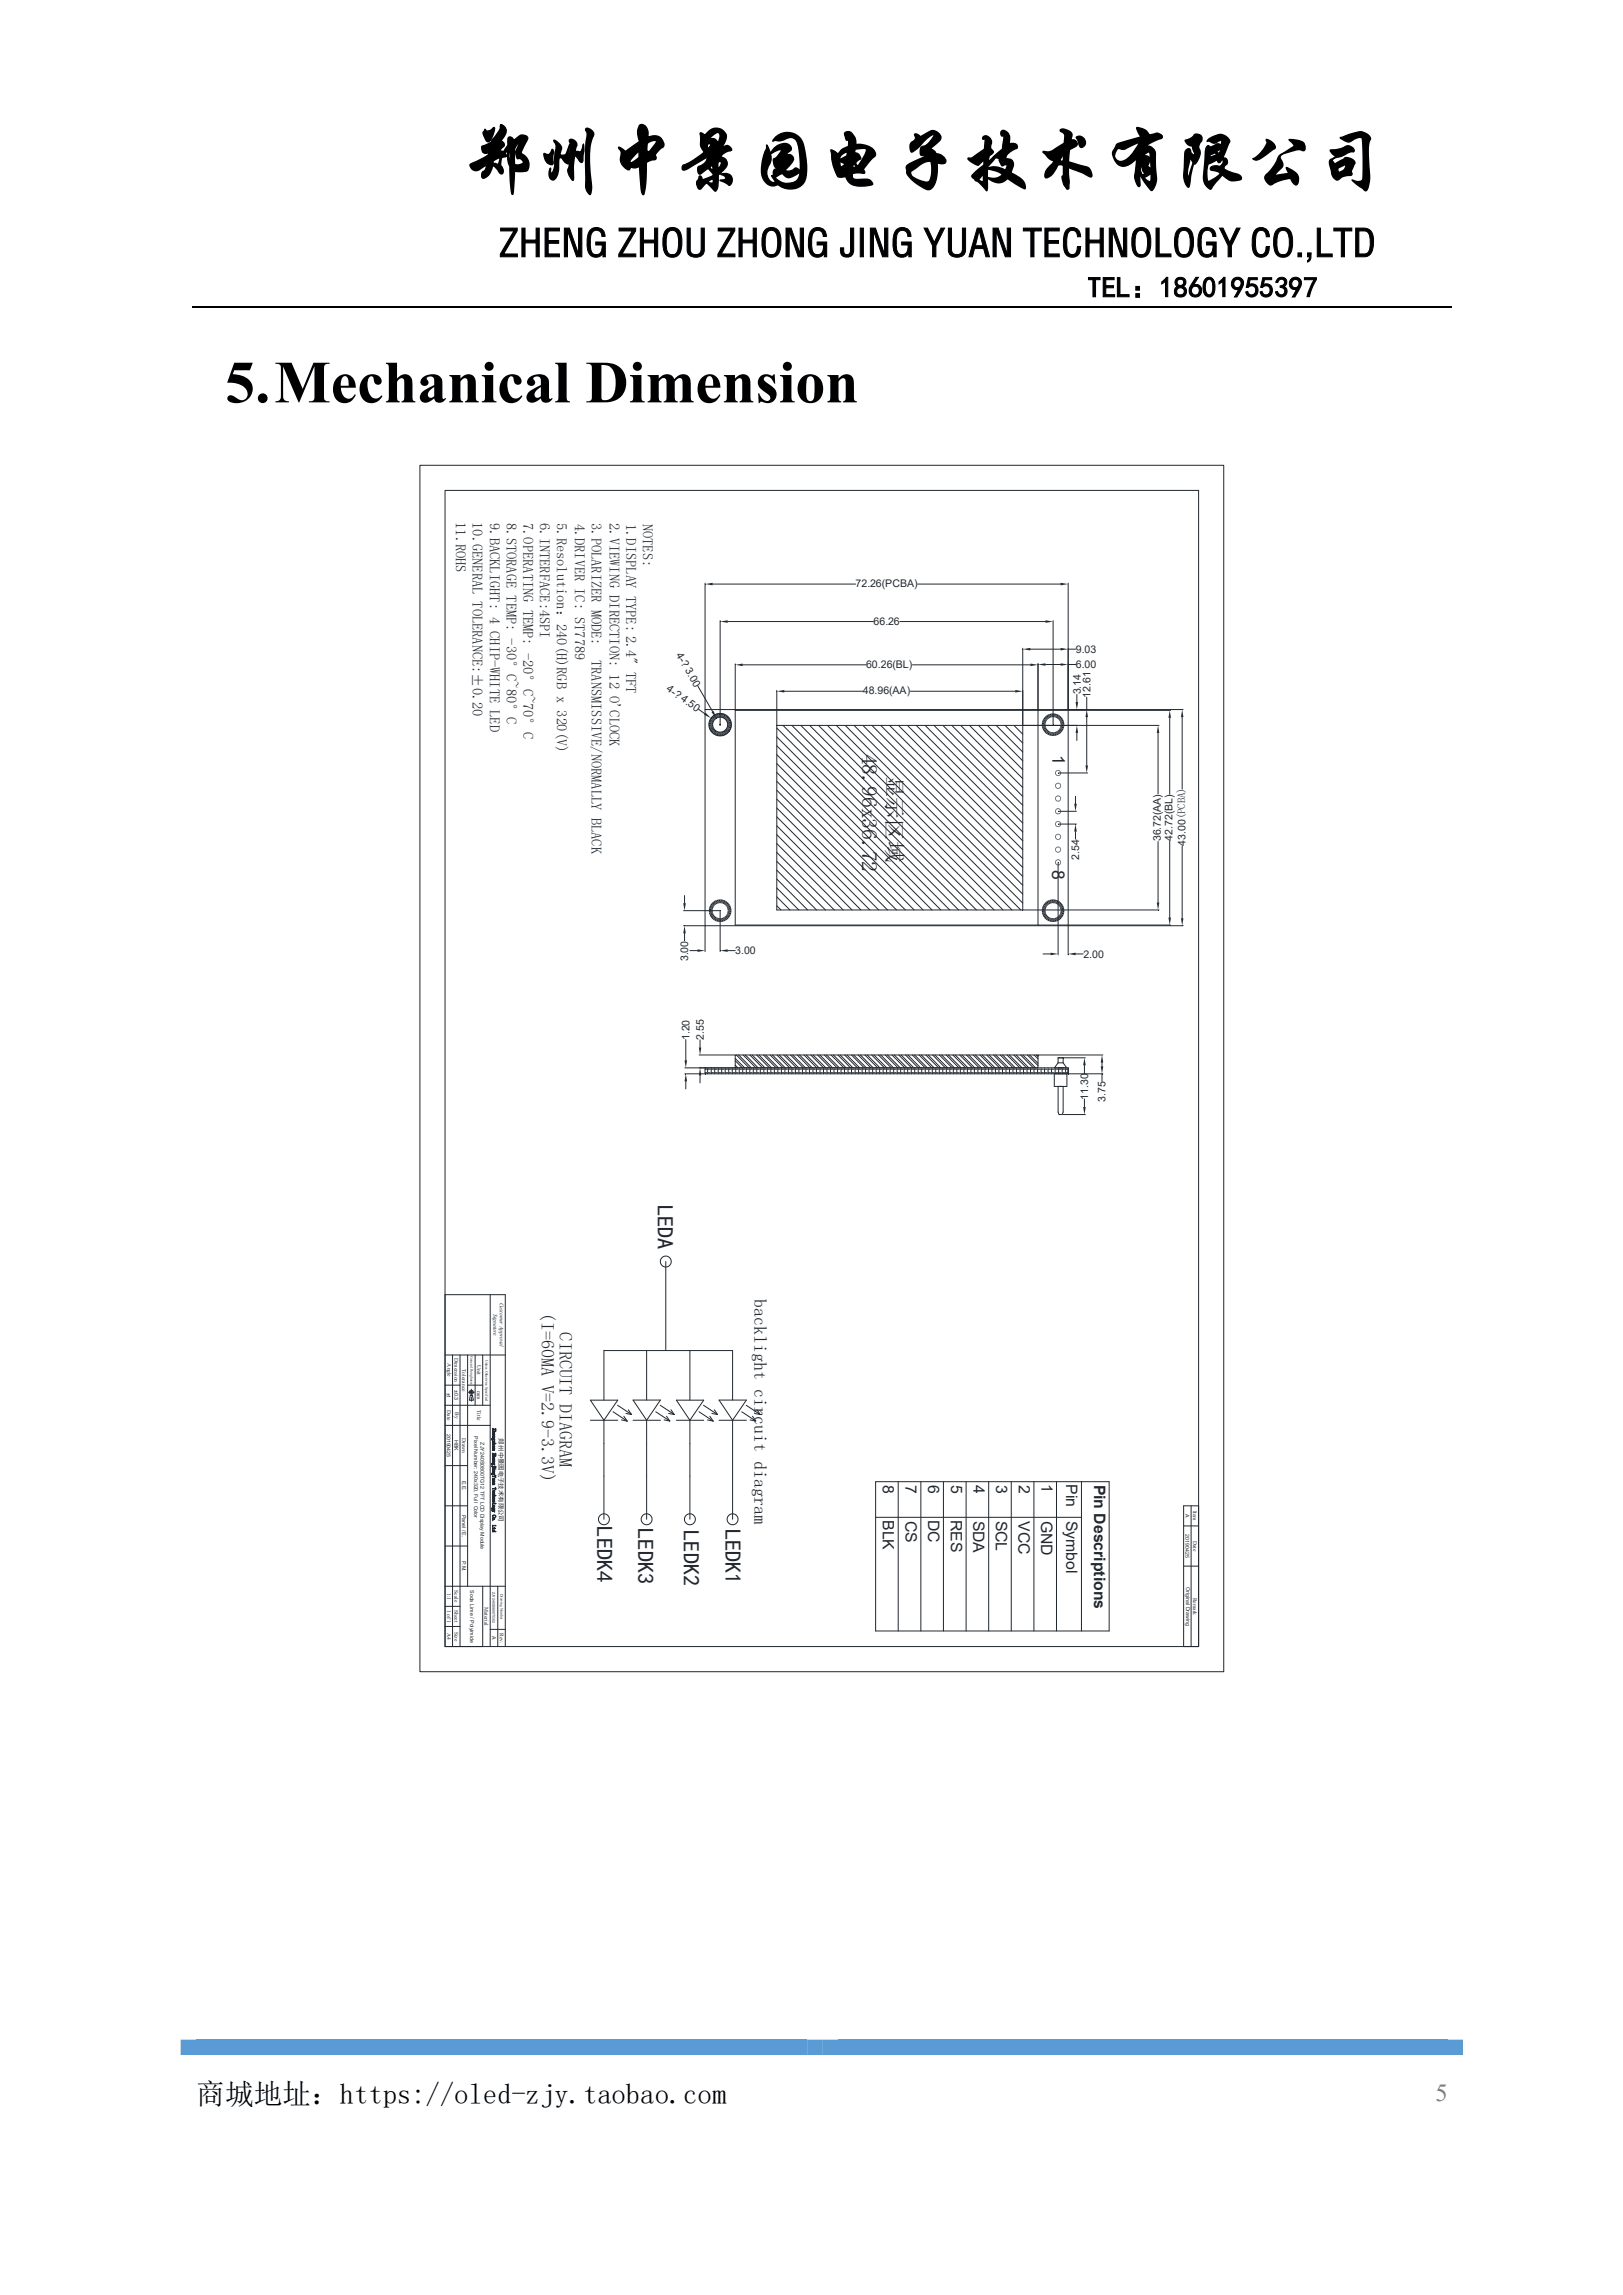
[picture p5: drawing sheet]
<svg xmlns="http://www.w3.org/2000/svg" width="210mm" height="297mm" viewBox="0 0 210 297" stroke-linecap="round" stroke-linejoin="round" font-family="sans-serif">
<defs><g id="words">
<text font-size="9.2" x="60" y="23.4">郑州中景园电子技术有限公司</text>
<text font-size="7.7" x="29.1" y="52.1">5.Mechanical Dimension</text>
<text font-size="5" x="64.6" y="33.2">ZHENG ZHOU ZHONG JING YUAN TECHNOLOGY CO.,LTD</text>
<g font-size="3.7">
<text x="140.7" y="38.5">TEL：18601955397</text>
<text x="25.4" y="272.2">商城地址：https://oled-zjy.taobao.com</text>
</g>
<text font-size="3.2" fill="#808080" x="185.7" y="271.9">5</text>
<g font-size="2.9" fill="#212830">
<text x="85.1" y="155.9" transform="rotate(90 85.1 155.9)">LEDA</text>
<text x="77.2" y="197.5" transform="rotate(90 77.2 197.5)">LEDK4</text>
<text x="82.5" y="197.7" transform="rotate(90 82.5 197.7)">LEDK3</text>
<text x="88.4" y="198" transform="rotate(90 88.4 198)">LEDK2</text>
<text x="93.9" y="197.8" transform="rotate(90 93.9 197.8)">LEDK1</text>
</g>
<g font-size="2.8" fill="#212830">
<text x="111.5" y="97.5" transform="rotate(90 111.5 97.5)">48.96x36.72</text>
<text x="114.7" y="100.4" transform="rotate(90 114.7 100.4)">显示区域</text>
</g>
<g font-size="2.3" fill="#212830">
<text x="136.2" y="97.7" transform="rotate(90 136.2 97.7)">1</text>
<text x="136.2" y="112.6" transform="rotate(90 136.2 112.6)">8</text>
<text x="70.1" y="169.8" transform="rotate(90 70.1 169.8)">(I=60MA V=2.9-3.3V)</text>
<text x="72.4" y="172.4" transform="rotate(90 72.4 172.4)">CIRCUIT DIAGRAM</text>
<text x="97.6" y="168.1" transform="rotate(90 97.6 168.1)">backlight circuit diagram</text>
</g>
<g font-size="2" fill="#212830">
<text x="114.3" y="192.2" transform="rotate(90 114.3 192.2)">8</text>
<text x="114.3" y="196.7" transform="rotate(90 114.3 196.7)">BLK</text>
<text x="117.2" y="192.2" transform="rotate(90 117.2 192.2)">7</text>
<text x="117.2" y="196.8" transform="rotate(90 117.2 196.8)">CS</text>
<text x="120.1" y="192.2" transform="rotate(90 120.1 192.2)">6</text>
<text x="120.1" y="196.7" transform="rotate(90 120.1 196.7)">DC</text>
<text x="123" y="196.7" transform="rotate(90 123 196.7)">RES</text>
<text x="123.1" y="192.2" transform="rotate(90 123.1 192.2)">5</text>
<text x="125.9" y="196.8" transform="rotate(90 125.9 196.8)">SDA</text>
<text x="126" y="192.2" transform="rotate(90 126 192.2)">4</text>
<text x="128.9" y="196.8" transform="rotate(90 128.9 196.8)">SCL</text>
<text x="128.9" y="192.2" transform="rotate(90 128.9 192.2)">3</text>
<text x="131.8" y="196.9" transform="rotate(90 131.8 196.9)">VCC</text>
<text x="131.8" y="192.2" transform="rotate(90 131.8 192.2)">2</text>
<text x="134.7" y="196.8" transform="rotate(90 134.7 196.8)">GND</text>
<text x="134.7" y="192" transform="rotate(90 134.7 192)">1</text>
<text x="138" y="192.1" transform="rotate(90 138 192.1)">Pin</text>
<text x="138" y="196.8" transform="rotate(90 138 196.8)">Symbol</text>
<text x="141.6" y="192.1" transform="rotate(90 141.6 192.1)">Pin Descriptions</text>
</g>
<g font-size="1.9" fill="#212830">
<text x="59" y="67.6" transform="rotate(90 59 67.6)">11.ROHS</text>
<text x="61.1" y="67.6" transform="rotate(90 61.1 67.6)">10.GENERAL TOLERANCE:±0.20</text>
<text x="63.4" y="67.7" transform="rotate(90 63.4 67.7)">9.BACKLIGHT: 4 CHIP-WHITE LED</text>
<text x="65.5" y="67.7" transform="rotate(90 65.5 67.7)">8.STORAGE TEMP: -30°C~80°C</text>
<text x="67.7" y="67.7" transform="rotate(90 67.7 67.7)">7.OPERATING TEMP: -20°C~70°C</text>
<text x="69.8" y="67.7" transform="rotate(90 69.8 67.7)">6.INTERFACE:4SPI</text>
<text x="72" y="67.7" transform="rotate(90 72 67.7)">5.Resolution：240(H)RGB x 320(V)</text>
<text x="74.4" y="67.7" transform="rotate(90 74.4 67.7)">4.DRIVER IC: ST7789</text>
<text x="76.5" y="67.7" transform="rotate(90 76.5 67.7)">3.POLARIZER MODE:</text>
<text x="78.9" y="67.7" transform="rotate(90 78.9 67.7)">2.VIEWING DIRECTION: 12 O'CLOCK</text>
<text x="81" y="67.8" transform="rotate(90 81 67.8)">1.DISPLAY TYPE: 2.4&quot; TFT</text>
<text x="83.2" y="67.8" transform="rotate(90 83.2 67.8)">NOTES:</text>
<text x="76.5" y="85.4" transform="rotate(90 76.5 85.4)">TRANSMISSIVE/NORMALLY BLACK</text>
</g>
<g font-size="1.4" fill="#212830">
<text x="110.7" y="75.9">72.26(PCBA)</text>
<text x="113" y="80.9">66.26</text>
<text x="86.1" y="89.3" transform="rotate(36 86.1 89.3)">4-? 4.50</text>
<text x="87.5" y="84.8" transform="rotate(60 87.5 84.8)">4-? 3.00</text>
<text x="111.6" y="89.8">48.96(AA)</text>
<text x="112.1" y="86.4">60.26(BL)</text>
<text x="139.2" y="86.5">6.00</text>
<text x="139.2" y="84.5">9.03</text>
<text x="139.8" y="89.9" transform="rotate(-90 139.8 89.9)">3.14</text>
<text x="141.1" y="90.3" transform="rotate(-90 141.1 90.3)">12.61</text>
<text x="139.6" y="111.2" transform="rotate(-90 139.6 111.2)">2.54</text>
<text x="150.2" y="108.9" transform="rotate(-90 150.2 108.9)">36.72(AA)</text>
<text x="151.7" y="108.8" transform="rotate(-90 151.7 108.8)">42.72(BL)</text>
<text x="153.4" y="109.5" transform="rotate(-90 153.4 109.5)">43.00(PCBA)</text>
<text x="89" y="124.4" transform="rotate(-90 89 124.4)">3.00</text>
<text x="95.1" y="123.5">3.00</text>
<text x="140.2" y="123.9">2.00</text>
<text x="89.2" y="134.6" transform="rotate(-90 89.2 134.6)">1.20</text>
<text x="91.1" y="134.6" transform="rotate(-90 91.1 134.6)">2.55</text>
<text x="140.8" y="142.3" transform="rotate(-90 140.8 142.3)">11.30</text>
<text x="143.1" y="142.6" transform="rotate(-90 143.1 142.6)">3.75</text>
</g>
<text font-size=".8" fill="#212830" x="64.6" y="186.2" transform="rotate(90 64.6 186.2)">郑州中景园电子技术有限公司</text>
<g font-size=".7" fill="#212830">
<text x="63.9" y="170" transform="rotate(90 63.9 170)">Signature</text>
<text x="64.7" y="168.6" transform="rotate(90 64.7 168.6)">Customer Approval</text>
<text x="57.9" y="176.4" transform="rotate(90 57.9 176.4)">Angle</text>
<text x="58.8" y="179.9" transform="rotate(90 58.8 179.9)">±0.3</text>
<text x="58.8" y="175.7" transform="rotate(90 58.8 175.7)">Dimension</text>
<text x="59.8" y="177.1" transform="rotate(90 59.8 177.1)">Tolerance</text>
<text x="61.7" y="176.6" transform="rotate(90 61.7 176.6)">Unit</text>
<text x="61.7" y="180" transform="rotate(90 61.7 180)">mm</text>
<text x="57.8" y="180.2" transform="rotate(90 57.8 180.2)">±1</text>
<text x="57.8" y="185.5" transform="rotate(90 57.8 185.5)">20190425</text>
<text x="57.8" y="182.5" transform="rotate(90 57.8 182.5)">Date</text>
<text x="58.9" y="182.7" transform="rotate(90 58.9 182.7)">By</text>
<text x="61.3" y="185.9" transform="rotate(90 61.3 185.9)">Pixel Number: 240x320, Full Color</text>
<text x="61.7" y="182.5" transform="rotate(90 61.7 182.5)">Title</text>
<text x="58.8" y="186.3" transform="rotate(90 58.8 186.3)">HBK</text>
<text x="59.8" y="191.6" transform="rotate(90 59.8 191.6)">E.E.</text>
<text x="59.8" y="186.1" transform="rotate(90 59.8 186.1)">Drawn</text>
<text x="62.2" y="186.7" transform="rotate(90 62.2 186.7)">ZJY240S0800TG12 TFT LCD Display Module</text>
<text x="59.8" y="196" transform="rotate(90 59.8 196)">Panel / E.</text>
<text x="153.4" y="196" transform="rotate(90 153.4 196)">A</text>
<text x="154.4" y="195.5" transform="rotate(90 154.4 195.5)">Item</text>
<text x="59.8" y="202" transform="rotate(90 59.8 202)">P.M.</text>
<text x="153.4" y="198.6" transform="rotate(90 153.4 198.6)">20190425</text>
<text x="154.4" y="199.4" transform="rotate(90 154.4 199.4)">Date</text>
<text x="57.8" y="206.1" transform="rotate(90 57.8 206.1)">1:1</text>
<text x="57.8" y="208.3" transform="rotate(90 57.8 208.3)">1 of 1</text>
<text x="58.8" y="205.8" transform="rotate(90 58.8 205.8)">Scale</text>
<text x="58.8" y="208.3" transform="rotate(90 58.8 208.3)">Sheet</text>
<text x="60.8" y="205.8" transform="rotate(90 60.8 205.8)">Soda Lime / Polyimide</text>
<text x="62.7" y="208" transform="rotate(90 62.7 208)">Material</text>
<text x="153.5" y="205.4" transform="rotate(90 153.5 205.4)">Original Drawing</text>
<text x="154.4" y="206.7" transform="rotate(90 154.4 206.7)">Remark</text>
<text x="57.8" y="211.4" transform="rotate(90 57.8 211.4)">A4</text>
<text x="58.8" y="211.1" transform="rotate(90 58.8 211.1)">Size</text>
<text x="63.7" y="211.7" transform="rotate(90 63.7 211.7)">A</text>
<text x="64.7" y="211.3" transform="rotate(90 64.7 211.3)">Rev.</text>
</g>
<text font-size=".6" fill="#212830" x="63.7" y="184.8" transform="rotate(90 63.7 184.8)">Zhengzhou ZhongJingYuan Technology Co. Ltd</text>
<g font-size=".5" fill="#212830">
<text x="60.9" y="175.5" transform="rotate(90 60.9 175.5)">General Roughness</text>
<text x="62.8" y="176" transform="rotate(90 62.8 176)">Unless Otherwise Specified</text>
<text x="63.7" y="206" transform="rotate(90 63.7 206)">ZJY240S0800TG02</text>
<text x="64.8" y="206.2" transform="rotate(90 64.8 206.2)">Drawing Number</text>
</g>
</g></defs>
<path d="M24.9 39.7h162.9" fill="none" stroke="#000" stroke-width=".25"/>
<g fill="#5b9bd5">
<path d="M23.4 263.9h83.1v2.1h-83.1z"/>
<path d="M25.4 263.9h79v2.1h-79z"/>
<path d="M106.5 263.9h82.8v2.1h-82.8z"/>
<path d="M108.5 263.9h78.8v2.1h-78.8z"/>
</g>
<g fill="none" stroke="#212830" stroke-width=".13">
<path d="M54.3 60.2h104v156.1h-104zM57.6 63.5h97.5v149.6h-97.5zM91.2 138.4h.2M91.2 138.8h.2M91.6 138.2v.1M91.9 138.4h-.3v.3M91.9 138.8h-.3v.2M92 138.4h.3M92 138.8h.3M92 138.2v.1M92 138.4v.3M92 138.8v.2"/>
<path d="M92.5 138.4h.3M92.5 138.8h.3M92.5 138.2v.1M92.5 138.4v.3M92.5 138.8v.2M92.9 138.4h.3M92.9 138.8h.3M92.9 138.2v.1M92.9 138.4v.3M92.9 138.8v.2M93.4 138.2v.1M93.7 138.4h-.3v.3"/>
<path d="M93.7 138.8h-.3v.2M93.8 138.2v.1M94.2 138.4h-.4v.3M94.2 138.8h-.4v.2M94.3 138.2v.1M94.6 138.4h-.3v.3M94.6 138.8h-.3v.2M94.7 138.2v.1M95.1 138.4h-.4v.3M95.1 138.8h-.4v.2M95.2 138.2v.1M95.5 138.4h-.3v.3"/>
<path d="M95.5 138.8h-.3v.2M95.6 138.2v.1M96 138.4h-.4v.3M96 138.8h-.4v.2M96.1 138.2v.1M96.4 138.4h-.3v.3M96.4 138.8h-.3v.2M96.6 138.2v.1M96.9 138.4h-.3v.3M96.9 138.8h-.3v.2M97 138.2v.1M97.3 138.4h-.3v.3"/>
<path d="M97.3 138.8h-.3v.2M97.5 138.2v.1M97.8 138.4h-.3v.3M97.8 138.8h-.3v.2M97.9 138.2v.1M98.2 138.4h-.3v.3M98.2 138.8h-.3v.2M98.4 138.2v.1M98.7 138.4h-.3v.3M98.7 138.8h-.3v.2M98.8 138.2v.1M99.2 138.4h-.4v.3"/>
<path d="M99.2 138.8h-.4v.2M99.3 138.2v.1M99.6 138.4h-.3v.3M99.6 138.8h-.3v.2M99.7 138.2v.1M100.1 138.4h-.4v.3M100.1 138.8h-.4v.2M100.2 138.2v.1M100.5 138.4h-.3v.3M100.5 138.8h-.3v.2M100.6 138.2v.1M101 138.4h-.4v.3"/>
<path d="M101 138.8h-.4v.2M101.1 138.4h.3M101.1 138.8h.3M101.1 138.2v.1M101.1 138.4v.3M101.1 138.8v.2M101.5 138.4h.4M101.5 138.8h.4M101.6 138.2h.1M101.6 138.4v.3M101.6 138.8v.2M102 138.4h.3"/>
<path d="M102 138.8h.3M102 138.2h.1M102 138.4v.3M102 138.8v.2M102.5 138.2h.1M102.8 138.4h-.3v.3M102.8 138.8h-.3v.2M102.9 138.2h.1M103.2 138.4h-.3v.3M103.2 138.8h-.3v.2M103.4 138.2h.1M103.7 138.4h-.3v.3"/>
<path d="M103.7 138.8h-.3v.2M103.8 138.4h.3M103.8 138.8h.3M103.8 138.2h.1M103.8 138.4v.3M103.8 138.8v.2M104.3 138.4h.3M104.3 138.8h.3M104.3 138.2h.1M104.3 138.4v.3M104.3 138.8v.2M104.7 138.4h.4"/>
<path d="M104.7 138.8h.4M104.7 138.2h.1M104.7 138.4v.3M104.7 138.8v.2M105.2 138.2h.1M105.5 138.4h-.3v.3M105.5 138.8h-.3v.2M105.6 138.2h.1M106 138.4h-.4v.3M106 138.8h-.4v.2M106.1 138.2h.1M106.4 138.4h-.3v.3"/>
<path d="M106.4 138.8h-.3v.2M106.6 138.2h.1M106.9 138.4h-.3v.3M106.9 138.8h-.3v.2M107 138.2h.1M107.3 138.4h-.3v.3M107.3 138.8h-.3v.2M107.5 138.2h.1M107.8 138.4h-.3v.3M107.8 138.8h-.3v.2M107.9 138.2h.1M108.2 138.4h-.3v.3"/>
<path d="M108.2 138.8h-.3v.2M108.4 138.2h.1M108.7 138.4h-.3v.3M108.7 138.8h-.3v.2M108.8 138.2h.1M109.1 138.4h-.3v.3M109.1 138.8h-.3v.2M109.3 138.2h.1M109.6 138.4h-.3v.3M109.6 138.8h-.3v.2M109.7 138.2h.1M110 138.4h-.3v.3"/>
<path d="M110 138.8h-.3v.2M110.2 138.2h.1M110.5 138.4h-.3v.3M110.5 138.8h-.3v.2M110.6 138.2h.1M111 138.4h-.4v.3M111 138.8h-.4v.2M111.1 138.2h.1M111.4 138.4h-.3v.3M111.4 138.8h-.3v.2M111.5 138.2h.1M111.9 138.4h-.4v.3"/>
<path d="M111.9 138.8h-.4v.2M112 138.2h.1M112.3 138.4h-.3v.3M112.3 138.8h-.3v.2M112.4 138.2h.1M112.8 138.4h-.4v.3M112.8 138.8h-.4v.2M112.9 138.4h.3M112.9 138.8h.3M112.9 138.2h.1M112.9 138.4v.3M112.9 138.8v.2"/>
<path d="M113.4 138.4h.3M113.4 138.8h.3M113.4 138.2h.1M113.4 138.4v.3M113.4 138.8v.2M113.8 138.4h.3M113.8 138.8h.3M113.8 138.2h.1M113.8 138.4v.3M113.8 138.8v.2M114.3 138.4h.3M114.3 138.8h.3"/>
<path d="M114.3 138.2h.1M114.3 138.4v.3M114.3 138.8v.2M114.7 138.2h.1M115 138.4h-.3v.3M115 138.8h-.3v.2M115.2 138.2h.1M115.5 138.4h-.3v.3M115.5 138.8h-.3v.2M115.6 138.4h.4M115.6 138.8h.4M115.6 138.2h.1"/>
<path d="M115.6 138.4v.3M115.6 138.8v.2M116.1 138.4h.3M116.1 138.8h.3M116.1 138.2h.1M116.1 138.4v.3M116.1 138.8v.2M116.5 138.4h.4M116.5 138.8h.4M116.5 138.2h.1M116.5 138.4v.3M116.5 138.8v.2"/>
<path d="M117 138.2h.1M117.3 138.4h-.3v.3M117.3 138.8h-.3v.2M117.4 138.2h.1M117.8 138.4h-.4v.3M117.8 138.8h-.4v.2M117.9 138.2h.1M118.2 138.4h-.3v.3M118.2 138.8h-.3v.2M118.4 138.2h.1M118.7 138.4h-.3v.3M118.7 138.8h-.3v.2"/>
<path d="M118.8 138.2h.1M119.1 138.4h-.3v.3M119.1 138.8h-.3v.2M119.3 138.2h.1M119.6 138.4h-.3v.3M119.6 138.8h-.3v.2M119.7 138.2h.1M120 138.4h-.3v.3M120 138.8h-.3v.2M120.2 138.2h.1M120.5 138.4h-.3v.3M120.5 138.8h-.3v.2"/>
<path d="M120.6 138.2h.1M120.9 138.4h-.3v.3M120.9 138.8h-.3v.2M121.1 138.2h.1M121.4 138.4h-.3v.3M121.4 138.8h-.3v.2M121.5 138.2h.1M121.9 138.4h-.4v.3M121.9 138.8h-.4v.2M122 138.2h.1M122.3 138.4h-.3v.3M122.3 138.8h-.3v.2"/>
<path d="M122.4 138.2h.1M122.8 138.4h-.4v.3M122.8 138.8h-.4v.2M122.9 138.2h.1M123.2 138.4h-.3v.3M123.2 138.8h-.3v.2M123.4 138.2h.1M123.7 138.4h-.3v.3M123.7 138.8h-.3v.2M123.8 138.2h.1M124.1 138.4h-.3v.3M124.1 138.8h-.3v.2"/>
<path d="M124.3 138.2h.1M124.6 138.4h-.3v.3M124.6 138.8h-.3v.2M124.7 138.4h.3M124.7 138.8h.3M124.7 138.2h.1M124.7 138.4v.3M124.7 138.8v.2M125.2 138.4h.3M125.2 138.8h.3M125.2 138.2h.1M125.2 138.4v.3"/>
<path d="M125.2 138.8v.2M125.6 138.2h.1M125.9 138.4h-.3v.3M125.9 138.8h-.3v.2M126.1 138.2h.1M126.4 138.4h-.3v.3M126.4 138.8h-.3v.2M126.5 138.2h.1M126.9 138.4h-.4v.3M126.9 138.8h-.4v.2M127 138.2h.1M127.3 138.4h-.3v.3"/>
<path d="M127.3 138.8h-.3v.2M127.4 138.4h.4M127.4 138.8h.4M127.4 138.2h.1M127.4 138.4v.3M127.4 138.8v.2M127.9 138.4h.3M127.9 138.8h.3M127.9 138.2h.1M127.9 138.4v.3M127.9 138.8v.2M128.3 138.4h.4"/>
<path d="M128.3 138.8h.4M128.3 138.2h.1M128.3 138.4v.3M128.3 138.8v.2M128.8 138.2h.1M129.1 138.4h-.3v.3M129.1 138.8h-.3v.2M129.2 138.2h.1M129.6 138.4h-.4v.3M129.6 138.8h-.4v.2M129.7 138.2h.1M130 138.4h-.3v.3"/>
<path d="M130 138.8h-.3v.2M130.2 138.2h.1M130.5 138.4h-.3v.3M130.5 138.8h-.3v.2M130.6 138.2h.1M130.9 138.4h-.3v.3M130.9 138.8h-.3v.2M131.1 138.2h.1M131.4 138.4h-.3v.3M131.4 138.8h-.3v.2M131.5 138.2h.1M131.8 138.4h-.3v.3"/>
<path d="M131.8 138.8h-.3v.2M132 138.2h.1M132.3 138.4h-.3v.3M132.3 138.8h-.3v.2M132.4 138.2h.1M132.8 138.4h-.4v.3M132.8 138.8h-.4v.2M132.9 138.2h.1M133.2 138.4h-.3v.3M133.2 138.8h-.3v.2M133.3 138.2h.1M133.7 138.4h-.4v.3"/>
<path d="M133.7 138.8h-.4v.2M133.8 138.2h.1M134.1 138.4h-.3v.3M134.1 138.8h-.3v.2M134.3 138.2h.1M134.6 138.4h-.3v.3M134.6 138.8h-.3v.2M134.7 138.2h.1M135 138.4h-.3v.3M135 138.8h-.3v.2M135.2 138.2h.1M135.5 138.4h-.3v.3"/>
<path d="M135.5 138.8h-.3v.2M135.6 138.2h.1M135.9 138.4h-.3v.3M135.9 138.8h-.3v.2M136.1 138.2h.1M136.4 138.4h-.3v.3M136.4 138.8h-.3v.2M136.4 139h1.6v1.6h-1.6zM136.5 138.4h.3M136.5 138.8h.3M136.5 138.2h.1M136.5 138.4v.3"/>
<path d="M136.5 138.8v.2M136.9 137.5v-.6h.7v.6M136.9 137.5l-.5 .7h1.6l-.4-.7M136.9 137.5h.7M137 138.2h.1M137.3 138.4h-.3v.3M137.3 138.8h-.3v.2M137.4 138.2h.1M137.6 136.9h2.8M137.7 138.4h-.3v.3M137.7 138.8h-.3v.2M137.9 138.2h.1"/>
<path d="M138.2 138.4h-.3v.3M138.2 138.8h-.3v.2M138.2 138.2v.8M140.3 137.9v1M136.9 140.6v3.3l.1 .3h.4l.2-.3v-3.3M137.6 144.2h2.8M140.3 142.2v1.1M57.6 175.4h7.8M57.6 179.3h1.9M58.6 175.4v37.7M59.5 175.4v37.7M60.5 175.4v29.9"/>
<path d="M60.5 179.3h2M61 179.8v.5M61.5 175.4v6.5M62.5 175.4v6.5M63.4 167.5v45.6M86.1 163.3v11.5M57.6 181.9h5.8M57.6 184.5h5.8M57.6 194.9h2.9M57.6 189.7h2.9M60.6 180.2h.8M60.9 180.6h.2l.2 .6h-.6z"/>
<path d="M61 180.5v.1M61 180.8v.5M76.4 183.8h3.5M76.4 181.2h3.5l-1.8 2.6zM78.1 183.8v7.2M79.3 182.7l1.9 1.2M79.9 181.9l1.8 1.2M80.4 183.8l.8 .1M80.7 183.3l.5 .6M81 182.9l.7 .2M81.3 182.4l.4 .7M81.9 183.8h3.6"/>
<path d="M81.9 181.2h3.6l-1.8 2.6zM83.7 181.2v-6.4h-5.6v6.4M83.7 183.8v7.2M84.8 182.7l1.9 1.2M85.4 181.9l1.8 1.2M85.9 183.8l.8 .1M86.2 183.3l.5 .6M86.5 182.9l.7 .2M86.8 182.4l.4 .7M113.3 191.7h30.2v19.4h-30.2zM113.3 196.4h26.6M116.2 191.7v19.4"/>
<path d="M119.1 191.7v19.4M122.1 191.7v19.4M125 191.7v19.4M127.9 191.7v19.4M130.8 191.7v19.4M133.8 191.7v19.4M136.7 191.7v19.4M139.9 191.7v19.4M153.1 194.9h2v18.2h-2zM153.1 197.5h2M154.1 194.9v18.2M57.6 205.3h7.8"/>
<path d="M57.6 207.9h1.9M57.6 210.5h1.9M57.6 200.1h2.9M62.5 205.3v7.8h-4.9v-45.6h7.8v45.6M63.4 210.9h2M64.4 205.3v7.8M153.1 202.7h2"/>
<circle cx="86.1" cy="163.3" r=".71"/>
<circle cx="61" cy="180.2" r=".26"/>
<circle cx="61" cy="180.2" r=".12"/>
</g>
<g fill="#212830">
<path d="M140.3 136.9l.2 1h-.4z"/>
<path d="M140.1 143.3h.4l-.2 .9z"/>
</g>
<g fill="none" stroke="#212830" stroke-width=".13">
<path d="M91.2 91.8h47v28h-47zM95.1 91.9h39.2v27.8h-39.2zM100.5 94.2l23.5 23.6M100.5 95.4l22.4 22.4M100.5 96.5l21.2 21.3M100.5 97.7l20.1 20.1M100.5 98.8l18.9 19M100.5 100l17.8 17.8M100.5 93.9h31.8v23.9h-31.8zM101.3 93.9l23.9 23.9M102.5 93.9l23.8 23.9M103.6 93.9l23.9 23.9"/>
<path d="M104.8 93.9l23.8 23.9M105.9 93.9l23.9 23.9M107.1 93.9l23.8 23.9M108.2 93.9l23.9 23.9M109.4 93.9l22.9 23M110.5 93.9l21.8 21.8M111.7 93.9l20.6 20.7M112.8 93.9l19.5 19.5M114 93.9l18.3 18.4M115.1 93.9l17.2 17.2M116.3 93.9l16 16.1M117.4 93.9l14.9 14.9"/>
<path d="M118.6 93.9l13.7 13.8M119.7 93.9l12.6 12.6M120.8 93.9l11.5 11.5M122 93.9l10.3 10.3M123.2 93.9l9.1 9.2M124.3 93.9l8 8M125.4 93.9l6.9 6.9M126.6 93.9l5.7 5.7M127.7 93.9l4.6 4.6M128.9 93.9l3.4 3.4M130 93.9l2.3 2.3M131.2 93.9l1.1 1.1"/>
<path d="M100.5 101.1l16.6 16.7M100.5 102.3l15.5 15.5M100.5 103.4l14.3 14.4M100.5 104.6l13.2 13.2M100.5 105.7l12 12.1M100.5 106.9l10.9 10.9M100.5 108l9.7 9.8M100.5 109.2l8.6 8.6M100.5 110.3l7.4 7.5M100.5 111.5l6.3 6.3M100.5 112.6l5.1 5.2M100.5 113.8l4 4"/>
<path d="M100.5 114.9l2.9 2.9M100.5 116.1l1.7 1.7M100.5 117.2l.5 .6"/>
</g>
<g fill="#212830">
<path d="M93.2 94.8l.2 .4h-.2z"/>
<path d="M93.2 94.8h.1l.1 .4z"/>
<path d="M93.3 94.8l.4 .4h-.3z"/>
<path d="M93.3 94.8l.2-.1 .2 .5z"/>
<path d="M93.5 94.7l.4 .3-.2 .2z"/>
<path d="M93.5 94.7l.2-.1 .2 .4z"/>
<path d="M93.7 94.6l.4 .3-.2 .1z"/>
<path d="M93.7 94.6l.1-.1 .3 .4z"/>
<path d="M93.8 94.5l.5 .2-.2 .2z"/>
<path d="M93.9 94.4l.4 .3-.5-.2z"/>
<path d="M93.9 94.4l.5 .1-.1 .2z"/>
<path d="M94 94.3l.4 .2-.5-.1z"/>
<path d="M94 94.3h.6l-.2 .2z"/>
<path d="M94.1 94.1l.5 .2h-.6z"/>
<path d="M94.1 94.1l.5-.1v.3z"/>
<path d="M94.1 94h.5l-.5 .1z"/>
<path d="M94.1 94l.5-.2v.2z"/>
<path d="M94.2 93.8h.4l-.5 .2z"/>
<path d="M94.2 93.8l.4-.3v.3z"/>
<path d="M94.1 93.6l.5-.1-.4 .3z"/>
<path d="M94.1 93.6l.5-.3v.2z"/>
<path d="M94.1 93.4l.5-.1-.5 .3z"/>
<path d="M94.4 93.1l.2 .2-.5 .1z"/>
<path d="M94 93.3l.4-.2-.3 .3z"/>
<path d="M94.3 92.8l.1 .3-.4 .2z"/>
<path d="M93.9 93.1l.4-.3-.3 .5z"/>
<path d="M94.1 92.7l.2 .1-.4 .3z"/>
<path d="M94.1 92.7l-.2 .4-.1-.1z"/>
<path d="M93.9 92.5l.2 .2-.3 .3z"/>
<path d="M93.9 92.5l-.1 .5-.1-.1z"/>
<path d="M93.7 92.4l.2 .1-.2 .4z"/>
<path d="M93.7 92.4v.5h-.2z"/>
<path d="M93.4 92.3l.3 .1-.2 .5z"/>
<path d="M93.4 92.3l.1 .6-.2-.1z"/>
<path d="M93.2 92.3h.2l-.1 .5z"/>
<path d="M93.2 92.3l.1 .5h-.1z"/>
<path d="M92.9 92.3h.3v.5z"/>
<path d="M92.9 92.3l.3 .5h-.2z"/>
<path d="M92.7 92.4l.2-.1 .1 .5z"/>
<path d="M92.7 92.4l.3 .4-.2 .1z"/>
<path d="M92.5 92.5l.2-.1 .1 .5z"/>
<path d="M92.5 92.5l.3 .4h-.1z"/>
<path d="M92.2 92.7l.3-.2 .2 .4z"/>
<path d="M92.2 92.7l.5 .2-.1 .1z"/>
<path d="M92.1 92.8l.1-.1 .4 .3z"/>
<path d="M92.1 92.8l.5 .2-.2 .1z"/>
<path d="M92.1 92.8l.3 .3h-.5z"/>
<path d="M91.9 93.1h.5l-.1 .2z"/>
<path d="M91.9 93.1l.4 .2h-.5z"/>
<path d="M91.8 93.3h.5v.1z"/>
<path d="M91.8 93.3l.5 .1-.6 .1z"/>
<path d="M91.7 93.5l.6-.1-.1 .2z"/>
<path d="M91.7 93.5l.5 .1-.5 .2z"/>
<path d="M91.7 93.8l.5-.2v.2z"/>
<path d="M91.7 93.8h.5l-.5 .2z"/>
<path d="M91.7 94l.5-.2v.2z"/>
<path d="M91.7 94h.5l-.4 .3z"/>
<path d="M91.8 94.3l.4-.3 .1 .1z"/>
<path d="M91.8 94.3l.5-.2-.4 .4z"/>
<path d="M92.3 94.1v.2l-.4 .2z"/>
<path d="M91.9 94.5l.4-.2-.2 .4z"/>
<path d="M92.3 94.3l.1 .1-.3 .3z"/>
<path d="M92.1 94.7l.3-.3-.2 .5z"/>
<path d="M92.4 94.4l.2 .1-.4 .4z"/>
<path d="M92.6 94.5l-.1 .5-.3-.1z"/>
<path d="M92.6 94.5l.1 .1-.2 .4z"/>
<path d="M92.7 94.6v.6l-.2-.2z"/>
<path d="M92.7 94.6l.1 .1-.1 .5z"/>
<path d="M92.8 94.7l.1 .5h-.2z"/>
<path d="M92.8 94.7l.2 .1-.1 .4z"/>
<path d="M93 94.8l.2 .4h-.3z"/>
<path d="M93 94.8h.2v.4z"/>
<path d="M93.2 118.8l.2 .5h-.2z"/>
<path d="M93.2 118.8h.1l.1 .5z"/>
<path d="M93.3 118.8l.4 .4-.3 .1z"/>
<path d="M93.3 118.8h.2l.2 .4z"/>
<path d="M93.5 118.8l.4 .3-.2 .1z"/>
<path d="M93.5 118.8l.2-.1 .2 .4z"/>
<path d="M93.7 118.7l.4 .3-.2 .1z"/>
<path d="M93.7 118.7l.1-.1 .3 .4z"/>
<path d="M93.8 118.6l.5 .2-.2 .2z"/>
<path d="M93.9 118.5l.4 .3-.5-.2z"/>
<path d="M93.9 118.5l.5 .1-.1 .2z"/>
<path d="M94 118.3l.4 .3-.5-.1z"/>
<path d="M94 118.3l.6 .1-.2 .2z"/>
<path d="M94.1 118.2l.5 .2-.6-.1z"/>
<path d="M94.1 118.2l.5-.1v.3z"/>
<path d="M94.1 118l.5 .1-.5 .1z"/>
<path d="M94.1 118l.5-.1v.2z"/>
<path d="M94.2 117.9h.4l-.5 .1z"/>
<path d="M94.2 117.9l.4-.3v.3z"/>
<path d="M94.1 117.7l.5-.1-.4 .3z"/>
<path d="M94.1 117.7l.5-.3v.2z"/>
<path d="M94.1 117.5l.5-.1-.5 .3z"/>
<path d="M94.4 117.1l.2 .3-.5 .1z"/>
<path d="M94 117.4l.4-.3-.3 .4z"/>
<path d="M94.3 116.9l.1 .2-.4 .3z"/>
<path d="M93.9 117.2l.4-.3-.3 .5z"/>
<path d="M94.1 116.7l.2 .2-.4 .3z"/>
<path d="M94.1 116.7l-.2 .5-.1-.1z"/>
<path d="M93.9 116.6l.2 .1-.3 .4z"/>
<path d="M93.9 116.6l-.1 .5-.1-.1z"/>
<path d="M93.7 116.5l.2 .1-.2 .4z"/>
<path d="M93.7 116.5v.5l-.2-.1z"/>
<path d="M93.4 116.4l.3 .1-.2 .4z"/>
<path d="M93.4 116.4l.1 .5h-.2z"/>
<path d="M93.2 116.4h.2l-.1 .5z"/>
<path d="M93.2 116.4l.1 .5h-.1z"/>
<path d="M92.9 116.4h.3v.5z"/>
<path d="M92.9 116.4l.3 .5h-.2z"/>
<path d="M92.7 116.5l.2-.1 .1 .5z"/>
<path d="M92.7 116.5l.3 .4h-.2z"/>
<path d="M92.5 116.6l.2-.1 .1 .4z"/>
<path d="M92.5 116.6l.3 .3-.1 .1z"/>
<path d="M92.2 116.7l.3-.1 .2 .4z"/>
<path d="M92.2 116.7l.5 .3-.1 .1z"/>
<path d="M92.1 116.9l.1-.2 .4 .4z"/>
<path d="M92.1 116.9l.5 .2-.2 .1z"/>
<path d="M92.1 116.9l.3 .3-.5-.1z"/>
<path d="M91.9 117.1l.5 .1-.1 .2z"/>
<path d="M91.9 117.1l.4 .3h-.5z"/>
<path d="M91.8 117.4h.5v.1z"/>
<path d="M91.8 117.4l.5 .1-.6 .1z"/>
<path d="M91.7 117.6l.6-.1-.1 .2z"/>
<path d="M91.7 117.6l.5 .1-.5 .2z"/>
<path d="M91.7 117.9l.5-.2v.2z"/>
<path d="M91.7 117.9h.5l-.5 .2z"/>
<path d="M91.7 118.1l.5-.2v.1z"/>
<path d="M91.7 118.1l.5-.1-.4 .4z"/>
<path d="M91.8 118.4l.4-.4 .1 .2z"/>
<path d="M91.8 118.4l.5-.2-.4 .4z"/>
<path d="M92.3 118.2v.1l-.4 .3z"/>
<path d="M91.9 118.6l.4-.3-.2 .5z"/>
<path d="M92.3 118.3l.1 .2-.3 .3z"/>
<path d="M92.1 118.8l.3-.3-.2 .5z"/>
<path d="M92.4 118.5l.2 .1-.4 .4z"/>
<path d="M92.6 118.6l-.1 .5-.3-.1z"/>
<path d="M92.6 118.6l.1 .1-.2 .4z"/>
<path d="M92.7 118.7v.5l-.2-.1z"/>
<path d="M92.7 118.7l.1 .1-.1 .4z"/>
<path d="M92.8 118.8l.1 .5-.2-.1z"/>
<path d="M92.8 118.8h.2l-.1 .5z"/>
<path d="M93 118.8l.2 .5h-.3z"/>
<path d="M93 118.8h.2v.5z"/>
<path d="M136.3 94.8l.2 .4h-.2z"/>
<path d="M136.3 94.8h.1l.1 .4z"/>
<path d="M136.4 94.8l.4 .4h-.3z"/>
<path d="M136.4 94.8l.2-.1 .2 .5z"/>
<path d="M136.6 94.7l.4 .3-.2 .2z"/>
<path d="M136.6 94.7l.1-.1 .3 .4z"/>
<path d="M136.7 94.6l.5 .3-.2 .1z"/>
<path d="M136.7 94.6l.2-.1 .3 .4z"/>
<path d="M136.9 94.5l.5 .2-.2 .2z"/>
<path d="M137 94.4l.4 .3-.5-.2z"/>
<path d="M137 94.4l.5 .1-.1 .2z"/>
<path d="M137.1 94.3l.4 .2-.5-.1z"/>
<path d="M137.1 94.3h.5l-.1 .2z"/>
<path d="M137.2 94.1l.4 .2h-.5z"/>
<path d="M137.2 94.1l.5-.1-.1 .3z"/>
<path d="M137.2 94h.5l-.5 .1z"/>
<path d="M137.2 94l.5-.2v.2z"/>
<path d="M137.2 93.8h.5l-.5 .2z"/>
<path d="M137.2 93.8l.5-.3v.3z"/>
<path d="M137.2 93.6l.5-.1-.5 .3z"/>
<path d="M137.2 93.6l.4-.3 .1 .2z"/>
<path d="M137.2 93.4l.4-.1-.4 .3z"/>
<path d="M137.5 93.1l.1 .2-.4 .1z"/>
<path d="M137.1 93.3l.4-.2-.3 .3z"/>
<path d="M137.4 92.8l.1 .3-.4 .2z"/>
<path d="M137 93.1l.4-.3-.3 .5z"/>
<path d="M137.2 92.7l.2 .1-.4 .3z"/>
<path d="M137.2 92.7l-.2 .4-.1-.1z"/>
<path d="M137 92.5l.2 .2-.3 .3z"/>
<path d="M137 92.5l-.1 .5-.2-.1z"/>
<path d="M136.8 92.4l.2 .1-.3 .4z"/>
<path d="M136.8 92.4l-.1 .5h-.1z"/>
<path d="M136.5 92.3l.3 .1-.2 .5z"/>
<path d="M136.5 92.3l.1 .6-.2-.1z"/>
<path d="M136.3 92.3h.2l-.1 .5z"/>
<path d="M136.3 92.3l.1 .5h-.1z"/>
<path d="M136 92.3h.3v.5z"/>
<path d="M136 92.3l.3 .5h-.2z"/>
<path d="M135.8 92.4l.2-.1 .1 .5z"/>
<path d="M135.8 92.4l.3 .4-.2 .1z"/>
<path d="M135.5 92.5l.3-.1 .1 .5z"/>
<path d="M135.5 92.5l.4 .4h-.1z"/>
<path d="M135.3 92.7l.2-.2 .3 .4z"/>
<path d="M135.3 92.7l.5 .2-.2 .1z"/>
<path d="M135.3 92.7l.3 .3-.5-.2z"/>
<path d="M135.1 92.8l.5 .2-.1 .1z"/>
<path d="M135.1 92.8l.4 .3h-.5z"/>
<path d="M135 93.1h.5l-.1 .2z"/>
<path d="M135 93.1l.4 .2h-.5z"/>
<path d="M134.9 93.3h.5l-.1 .1z"/>
<path d="M134.9 93.3l.4 .1-.5 .1z"/>
<path d="M134.8 93.5l.5-.1v.2z"/>
<path d="M134.8 93.5l.5 .1-.5 .2z"/>
<path d="M134.8 93.8l.5-.2v.2z"/>
<path d="M134.8 93.8h.5l-.5 .2z"/>
<path d="M134.8 94l.5-.2v.2z"/>
<path d="M134.8 94h.5l-.4 .3z"/>
<path d="M134.9 94.3l.4-.3v.1z"/>
<path d="M134.9 94.3l.4-.2-.3 .4z"/>
<path d="M135.3 94.1l.1 .2-.4 .2z"/>
<path d="M135 94.5l.4-.2-.3 .4z"/>
<path d="M135.4 94.3l.1 .1-.4 .3z"/>
<path d="M135.1 94.7l.4-.3-.2 .5z"/>
<path d="M135.5 94.4l.1 .1-.3 .4z"/>
<path d="M135.6 94.5l-.1 .5-.2-.1z"/>
<path d="M135.6 94.5l.2 .1-.3 .4z"/>
<path d="M135.8 94.6v.6l-.3-.2z"/>
<path d="M135.8 94.6l.1 .1-.1 .5z"/>
<path d="M135.9 94.7l.1 .5h-.2z"/>
<path d="M135.9 94.7l.2 .1-.1 .4z"/>
<path d="M136.1 94.8l.2 .4h-.3z"/>
<path d="M136.1 94.8h.2v.4z"/>
<path d="M136.3 118.8l.2 .5h-.2z"/>
<path d="M136.3 118.8h.1l.1 .5z"/>
<path d="M136.4 118.8l.4 .4-.3 .1z"/>
<path d="M136.4 118.8h.2l.2 .4z"/>
<path d="M136.6 118.8l.4 .3-.2 .1z"/>
<path d="M136.6 118.8l.1-.1 .3 .4z"/>
<path d="M136.7 118.7l.5 .3-.2 .1z"/>
<path d="M136.7 118.7l.2-.1 .3 .4z"/>
<path d="M136.9 118.6l.5 .2-.2 .2z"/>
<path d="M137 118.5l.4 .3-.5-.2z"/>
<path d="M137 118.5l.5 .1-.1 .2z"/>
<path d="M137.1 118.3l.4 .3-.5-.1z"/>
<path d="M137.1 118.3l.5 .1-.1 .2z"/>
<path d="M137.2 118.2l.4 .2-.5-.1z"/>
<path d="M137.2 118.2l.5-.1-.1 .3z"/>
<path d="M137.2 118l.5 .1-.5 .1z"/>
<path d="M137.2 118l.5-.1v.2z"/>
<path d="M137.2 117.9h.5l-.5 .1z"/>
<path d="M137.2 117.9l.5-.3v.3z"/>
<path d="M137.2 117.7l.5-.1-.5 .3z"/>
<path d="M137.2 117.7l.4-.3 .1 .2z"/>
<path d="M137.2 117.5l.4-.1-.4 .3z"/>
<path d="M137.5 117.1l.1 .3-.4 .1z"/>
<path d="M137.1 117.4l.4-.3-.3 .4z"/>
<path d="M137.4 116.9l.1 .2-.4 .3z"/>
<path d="M137 117.2l.4-.3-.3 .5z"/>
<path d="M137.2 116.7l.2 .2-.4 .3z"/>
<path d="M137.2 116.7l-.2 .5-.1-.1z"/>
<path d="M137 116.6l.2 .1-.3 .4z"/>
<path d="M137 116.6l-.1 .5-.2-.1z"/>
<path d="M136.8 116.5l.2 .1-.3 .4z"/>
<path d="M136.8 116.5l-.1 .5-.1-.1z"/>
<path d="M136.5 116.4l.3 .1-.2 .4z"/>
<path d="M136.5 116.4l.1 .5h-.2z"/>
<path d="M136.3 116.4h.2l-.1 .5z"/>
<path d="M136.3 116.4l.1 .5h-.1z"/>
<path d="M136 116.4h.3v.5z"/>
<path d="M136 116.4l.3 .5h-.2z"/>
<path d="M135.8 116.5l.2-.1 .1 .5z"/>
<path d="M135.8 116.5l.3 .4h-.2z"/>
<path d="M135.5 116.6l.3-.1 .1 .4z"/>
<path d="M135.5 116.6l.4 .3-.1 .1z"/>
<path d="M135.3 116.7l.2-.1 .3 .4z"/>
<path d="M135.3 116.7l.5 .3-.2 .1z"/>
<path d="M135.1 116.9l.2-.2 .3 .4z"/>
<path d="M135.1 116.9l.5 .2-.1 .1z"/>
<path d="M135.1 116.9l.4 .3-.5-.1z"/>
<path d="M135 117.1l.5 .1-.1 .2z"/>
<path d="M135 117.1l.4 .3h-.5z"/>
<path d="M134.9 117.4h.5l-.1 .1z"/>
<path d="M134.9 117.4l.4 .1-.5 .1z"/>
<path d="M134.8 117.6l.5-.1v.2z"/>
<path d="M134.8 117.6l.5 .1-.5 .2z"/>
<path d="M134.8 117.9l.5-.2v.2z"/>
<path d="M134.8 117.9h.5l-.5 .2z"/>
<path d="M134.8 118.1l.5-.2v.1z"/>
<path d="M134.8 118.1l.5-.1-.4 .4z"/>
<path d="M134.9 118.4l.4-.4v.2z"/>
<path d="M134.9 118.4l.4-.2-.3 .4z"/>
<path d="M135.3 118.2l.1 .1-.4 .3z"/>
<path d="M135 118.6l.4-.3-.3 .5z"/>
<path d="M135.4 118.3l.1 .2-.4 .3z"/>
<path d="M135.1 118.8l.4-.3-.2 .5z"/>
<path d="M135.5 118.5l.1 .1-.3 .4z"/>
<path d="M135.6 118.6l-.1 .5-.2-.1z"/>
<path d="M135.6 118.6l.2 .1-.3 .4z"/>
<path d="M135.8 118.7v.5l-.3-.1z"/>
<path d="M135.8 118.7l.1 .1-.1 .4z"/>
<path d="M135.9 118.8l.1 .5-.2-.1z"/>
<path d="M135.9 118.8h.2l-.1 .5z"/>
<path d="M136.1 118.8l.2 .5h-.3z"/>
<path d="M136.1 118.8h.2v.5z"/>
<path d="M136.9 100.3l.1 .1h-.1z"/>
<path d="M136.9 100.3l.1 .1z"/>
<path d="M137 100.3l.1 .1h-.1z"/>
<path d="M137 100.3l.1 .1z"/>
<path d="M137.1 100.3h.1l-.1 .1z"/>
<path d="M137.1 100.2l.1 .1h-.1z"/>
<path d="M137.1 100.2h.2l-.1 .1z"/>
<path d="M137.2 100.1l.1 .1h-.2z"/>
<path d="M137.2 100.1l.1-.1v.2z"/>
<path d="M137.2 100h.1l-.1 .1z"/>
<path d="M137.3 99.9v.1h-.1z"/>
<path d="M137.2 99.9h.1l-.1 .1z"/>
<path d="M137.2 99.8l.1 .1h-.1z"/>
<path d="M137.1 99.9l.1-.1v.1z"/>
<path d="M137.1 99.7l.1 .1-.1 .1z"/>
<path d="M137.1 99.7v.2z"/>
<path d="M137 99.7h.1v.1z"/>
<path d="M137 99.7l.1 .1z"/>
<path d="M136.9 99.6l.1 .1v.1z"/>
<path d="M136.9 99.6l.1 .2z"/>
<path d="M136.8 99.7l.1-.1v.1z"/>
<path d="M136.8 99.7h.1z"/>
<path d="M136.7 99.7h.1v.1z"/>
<path d="M136.7 99.7l.1 .1z"/>
<path d="M136.7 99.7v.1h-.1z"/>
<path d="M136.6 99.8h.1z"/>
<path d="M136.6 99.8l.1 .1h-.2z"/>
<path d="M136.5 99.9h.2z"/>
<path d="M136.5 99.9h.1l-.1 .1z"/>
<path d="M136.5 100l.1-.1z"/>
<path d="M136.5 100h.1l-.1 .2z"/>
<path d="M136.6 100l-.1 .2z"/>
<path d="M136.5 100.2l.1-.1v.2z"/>
<path d="M136.6 100.1v.2z"/>
<path d="M136.6 100.3l.1-.1v.2z"/>
<path d="M136.7 100.2v.2z"/>
<path d="M136.7 100.3l.1 .1h-.1z"/>
<path d="M136.7 100.3l.1 .1z"/>
<path d="M136.8 100.3l.1 .1h-.1z"/>
<path d="M136.8 100.3h.1v.1z"/>
<path d="M136.9 102l.1 .1h-.1z"/>
<path d="M136.9 102h.1v.1z"/>
<path d="M137 102h.1l-.1 .1z"/>
<path d="M137 102h.1z"/>
<path d="M137.1 101.9h.1l-.1 .1z"/>
<path d="M137.1 101.9h.1z"/>
<path d="M137.1 101.9l.2-.1-.1 .1z"/>
<path d="M137.2 101.8h.1l-.2 .1z"/>
<path d="M137.2 101.8l.1-.1v.1z"/>
<path d="M137.2 101.7h.1l-.1 .1z"/>
<path d="M137.3 101.6v.1h-.1z"/>
<path d="M137.2 101.6h.1l-.1 .1z"/>
<path d="M137.2 101.5l.1 .1h-.1z"/>
<path d="M137.1 101.5h.1v.1z"/>
<path d="M137.1 101.4l.1 .1h-.1z"/>
<path d="M137.1 101.4v.1z"/>
<path d="M137 101.3l.1 .1v.1z"/>
<path d="M137 101.3l.1 .2z"/>
<path d="M136.9 101.3h.1v.1z"/>
<path d="M136.9 101.3l.1 .1z"/>
<path d="M136.8 101.3h.1v.1z"/>
<path d="M136.8 101.3l.1 .1z"/>
<path d="M136.7 101.4l.1-.1v.1z"/>
<path d="M136.7 101.4h.1z"/>
<path d="M136.6 101.5l.1-.1v.1z"/>
<path d="M136.6 101.5h.1z"/>
<path d="M136.6 101.5h.1l-.2 .1z"/>
<path d="M136.5 101.6l.2-.1z"/>
<path d="M136.5 101.6h.1l-.1 .1z"/>
<path d="M136.5 101.7l.1-.1z"/>
<path d="M136.5 101.7h.1l-.1 .1z"/>
<path d="M136.6 101.7l-.1 .1z"/>
<path d="M136.5 101.8h.1v.1z"/>
<path d="M136.6 101.8v.1z"/>
<path d="M136.6 101.9h.1v.1z"/>
<path d="M136.7 101.9v.1z"/>
<path d="M136.7 101.9l.1 .2-.1-.1z"/>
<path d="M136.7 101.9l.1 .2z"/>
<path d="M136.8 102l.1 .1h-.1z"/>
<path d="M136.8 102l.1 .1z"/>
<path d="M136.9 103.6l.1 .1h-.1z"/>
<path d="M136.9 103.6h.1v.1z"/>
<path d="M137 103.6l.1 .1h-.1z"/>
<path d="M137 103.6l.1 .1z"/>
<path d="M137.1 103.6h.1l-.1 .1z"/>
<path d="M137.1 103.5l.1 .1h-.1z"/>
<path d="M137.1 103.5h.2l-.1 .1z"/>
<path d="M137.2 103.4l.1 .1h-.2z"/>
<path d="M137.2 103.4l.1-.1v.2z"/>
<path d="M137.2 103.3h.1l-.1 .1z"/>
<path d="M137.3 103.2v.1h-.1z"/>
<path d="M137.2 103.3l.1-.1-.1 .1z"/>
<path d="M137.2 103.1l.1 .1-.1 .1z"/>
<path d="M137.1 103.2l.1-.1v.2z"/>
<path d="M137.1 103l.1 .1-.1 .1z"/>
<path d="M137.1 103v.2z"/>
<path d="M137 103h.1v.1z"/>
<path d="M137 103l.1 .1z"/>
<path d="M136.9 103h.1v.1z"/>
<path d="M136.9 103l.1 .1z"/>
<path d="M136.8 103h.1z"/>
<path d="M136.8 103h.1l-.1 .1z"/>
<path d="M136.7 103h.1v.1z"/>
<path d="M136.7 103l.1 .1h-.1z"/>
<path d="M136.7 103v.1h-.1z"/>
<path d="M136.6 103.1h.1z"/>
<path d="M136.6 103.1l.1 .1h-.2z"/>
<path d="M136.5 103.2h.2l-.1 .1z"/>
<path d="M136.5 103.2l.1 .1h-.1z"/>
<path d="M136.5 103.3h.1z"/>
<path d="M136.5 103.3h.1l-.1 .2z"/>
<path d="M136.6 103.3l-.1 .2z"/>
<path d="M136.5 103.5l.1-.1v.2z"/>
<path d="M136.6 103.4v.2z"/>
<path d="M136.6 103.6l.1-.1v.2z"/>
<path d="M136.7 103.5v.2z"/>
<path d="M136.7 103.6l.1 .1h-.1z"/>
<path d="M136.7 103.6l.1 .1z"/>
<path d="M136.8 103.6l.1 .1h-.1z"/>
<path d="M136.8 103.6l.1 .1z"/>
<path d="M136.9 105.3l.1 .1h-.1z"/>
<path d="M136.9 105.3l.1 .1z"/>
<path d="M137 105.3h.1l-.1 .1z"/>
<path d="M137 105.3l.1-.1v.1z"/>
<path d="M137.1 105.2h.1l-.1 .1z"/>
<path d="M137.1 105.2h.1z"/>
<path d="M137.1 105.2l.2-.1-.1 .1z"/>
<path d="M137.2 105.1h.1l-.2 .1z"/>
<path d="M137.2 105.1l.1-.1v.1z"/>
<path d="M137.2 105h.1l-.1 .1z"/>
<path d="M137.3 104.9v.1h-.1z"/>
<path d="M137.2 104.9h.1l-.1 .1z"/>
<path d="M137.2 104.8l.1 .1h-.1z"/>
<path d="M137.1 104.8h.1v.1z"/>
<path d="M137.1 104.7l.1 .1h-.1z"/>
<path d="M137.1 104.7v.1z"/>
<path d="M137 104.6l.1 .1v.1z"/>
<path d="M137 104.6l.1 .2z"/>
<path d="M136.9 104.6h.1v.1z"/>
<path d="M136.9 104.6l.1 .1z"/>
<path d="M136.8 104.6h.1v.1z"/>
<path d="M136.8 104.6l.1 .1h-.1z"/>
<path d="M136.7 104.7l.1-.1v.1z"/>
<path d="M136.7 104.7h.1z"/>
<path d="M136.7 104.7v.1h-.1z"/>
<path d="M136.6 104.8h.1z"/>
<path d="M136.6 104.8h.1l-.2 .1z"/>
<path d="M136.5 104.9l.2-.1z"/>
<path d="M136.5 104.9h.1l-.1 .1z"/>
<path d="M136.5 105l.1-.1z"/>
<path d="M136.5 105h.1l-.1 .1z"/>
<path d="M136.6 105l-.1 .1z"/>
<path d="M136.5 105.1h.1v.1z"/>
<path d="M136.6 105.1v.1z"/>
<path d="M136.6 105.2h.1v.1z"/>
<path d="M136.7 105.2v.1z"/>
<path d="M136.7 105.2l.1 .2-.1-.1z"/>
<path d="M136.7 105.2l.1 .2z"/>
<path d="M136.8 105.3l.1 .1h-.1z"/>
<path d="M136.8 105.3l.1 .1z"/>
<path d="M136.9 106.9l.1 .1h-.1z"/>
<path d="M136.9 106.9l.1 .1z"/>
<path d="M137 106.9l.1 .1h-.1z"/>
<path d="M137 106.9l.1 .1z"/>
<path d="M137.1 106.9h.1l-.1 .1z"/>
<path d="M137.1 106.8l.1 .1h-.1z"/>
<path d="M137.1 106.8h.2l-.1 .1z"/>
<path d="M137.2 106.7l.1 .1h-.2z"/>
<path d="M137.2 106.7l.1-.1v.2z"/>
<path d="M137.2 106.6h.1l-.1 .1z"/>
<path d="M137.3 106.5v.1h-.1z"/>
<path d="M137.2 106.6l.1-.1-.1 .1z"/>
<path d="M137.2 106.4l.1 .1-.1 .1z"/>
<path d="M137.1 106.5l.1-.1v.2z"/>
<path d="M137.1 106.3l.1 .1-.1 .1z"/>
<path d="M137.1 106.3v.2z"/>
<path d="M137 106.3h.1v.1z"/>
<path d="M137 106.3l.1 .1z"/>
<path d="M136.9 106.2l.1 .1v.1z"/>
<path d="M136.9 106.2l.1 .2z"/>
<path d="M136.8 106.3l.1-.1v.1z"/>
<path d="M136.8 106.3h.1z"/>
<path d="M136.7 106.3h.1v.1z"/>
<path d="M136.7 106.3l.1 .1z"/>
<path d="M136.7 106.3v.1h-.1z"/>
<path d="M136.6 106.4h.1z"/>
<path d="M136.6 106.4l.1 .1h-.2z"/>
<path d="M136.5 106.5h.2z"/>
<path d="M136.5 106.5l.1 .1h-.1z"/>
<path d="M136.5 106.6h.1z"/>
<path d="M136.5 106.6h.1l-.1 .2z"/>
<path d="M136.6 106.6l-.1 .2z"/>
<path d="M136.5 106.8l.1-.1v.2z"/>
<path d="M136.6 106.7v.2z"/>
<path d="M136.6 106.9l.1-.1v.2z"/>
<path d="M136.7 106.8v.2z"/>
<path d="M136.7 106.9l.1 .1h-.1z"/>
<path d="M136.7 106.9l.1 .1z"/>
<path d="M136.8 106.9l.1 .1h-.1z"/>
<path d="M136.8 106.9h.1v.1z"/>
<path d="M136.9 108.6l.1 .1h-.1z"/>
<path d="M136.9 108.6l.1 .1z"/>
<path d="M137 108.6h.1l-.1 .1z"/>
<path d="M137 108.6h.1z"/>
<path d="M137.1 108.5h.1l-.1 .1z"/>
<path d="M137.1 108.5h.1z"/>
<path d="M137.1 108.5l.2-.1-.1 .1z"/>
<path d="M137.2 108.4h.1l-.2 .1z"/>
<path d="M137.2 108.4l.1-.1v.1z"/>
<path d="M137.2 108.3h.1l-.1 .1z"/>
<path d="M137.3 108.2v.1h-.1z"/>
<path d="M137.2 108.2h.1l-.1 .1z"/>
<path d="M137.2 108.1l.1 .1h-.1z"/>
<path d="M137.1 108.1h.1v.1z"/>
<path d="M137.1 108l.1 .1h-.1z"/>
<path d="M137.1 108v.1z"/>
<path d="M137 107.9l.1 .1v.1z"/>
<path d="M137 107.9l.1 .2z"/>
<path d="M136.9 107.9h.1v.1z"/>
<path d="M136.9 107.9l.1 .1z"/>
<path d="M136.8 107.9h.1v.1z"/>
<path d="M136.8 107.9l.1 .1z"/>
<path d="M136.7 108l.1-.1v.1z"/>
<path d="M136.7 108h.1z"/>
<path d="M136.7 108v.1h-.1z"/>
<path d="M136.6 108.1h.1z"/>
<path d="M136.6 108.1h.1l-.2 .1z"/>
<path d="M136.5 108.2l.2-.1z"/>
<path d="M136.5 108.2h.1l-.1 .1z"/>
<path d="M136.5 108.3l.1-.1v.1z"/>
<path d="M136.5 108.3h.1l-.1 .1z"/>
<path d="M136.6 108.3l-.1 .1z"/>
<path d="M136.5 108.4h.1v.1z"/>
<path d="M136.6 108.4v.1z"/>
<path d="M136.6 108.5h.1v.1z"/>
<path d="M136.7 108.5v.1z"/>
<path d="M136.7 108.5l.1 .2-.1-.1z"/>
<path d="M136.7 108.5l.1 .2z"/>
<path d="M136.8 108.6l.1 .1h-.1z"/>
<path d="M136.8 108.6h.1v.1z"/>
<path d="M136.9 110.2l.1 .1h-.1z"/>
<path d="M136.9 110.2l.1 .1z"/>
<path d="M137 110.2l.1 .1h-.1z"/>
<path d="M137 110.2l.1 .1z"/>
<path d="M137.1 110.2h.1l-.1 .1z"/>
<path d="M137.1 110.1l.1 .1h-.1z"/>
<path d="M137.1 110.1h.2l-.1 .1z"/>
<path d="M137.2 110l.1 .1h-.2z"/>
<path d="M137.2 110l.1-.1v.2z"/>
<path d="M137.2 109.9h.1l-.1 .1z"/>
<path d="M137.3 109.8v.1h-.1z"/>
<path d="M137.2 109.9l.1-.1-.1 .1z"/>
<path d="M137.2 109.7l.1 .1-.1 .1z"/>
<path d="M137.1 109.8l.1-.1v.2z"/>
<path d="M137.1 109.6l.1 .1-.1 .1z"/>
<path d="M137.1 109.6v.2z"/>
<path d="M137 109.6h.1v.1z"/>
<path d="M137 109.6l.1 .1z"/>
<path d="M136.9 109.6h.1v.1z"/>
<path d="M136.9 109.6l.1 .1z"/>
<path d="M136.8 109.6h.1v.1z"/>
<path d="M136.8 109.6l.1 .1z"/>
<path d="M136.7 109.6h.1v.1z"/>
<path d="M136.7 109.6l.1 .1z"/>
<path d="M136.6 109.7l.1-.1v.1z"/>
<path d="M136.6 109.7h.1z"/>
<path d="M136.6 109.7l.1 .1h-.2z"/>
<path d="M136.5 109.8h.2z"/>
<path d="M136.5 109.8l.1 .1h-.1z"/>
<path d="M136.5 109.9h.1z"/>
<path d="M136.5 109.9h.1l-.1 .2z"/>
<path d="M136.6 109.9l-.1 .2z"/>
<path d="M136.5 110.1l.1-.1v.2z"/>
<path d="M136.6 110v.2z"/>
<path d="M136.6 110.2l.1-.1v.2z"/>
<path d="M136.7 110.1v.2z"/>
<path d="M136.7 110.2l.1 .1h-.1z"/>
<path d="M136.7 110.2l.1 .1z"/>
<path d="M136.8 110.2l.1 .1h-.1z"/>
<path d="M136.8 110.2h.1v.1z"/>
<path d="M136.9 111.9l.1 .1h-.1z"/>
<path d="M136.9 111.9l.1 .1z"/>
<path d="M137 111.9h.1l-.1 .1z"/>
<path d="M137 111.9h.1z"/>
<path d="M137.1 111.8h.1l-.1 .1z"/>
<path d="M137.1 111.8h.1z"/>
<path d="M137.1 111.8l.2-.1-.1 .1z"/>
<path d="M137.2 111.7h.1l-.2 .1z"/>
<path d="M137.2 111.7l.1-.1v.1z"/>
<path d="M137.2 111.6h.1l-.1 .1z"/>
<path d="M137.3 111.5v.1h-.1z"/>
<path d="M137.2 111.5h.1l-.1 .1z"/>
<path d="M137.2 111.4l.1 .1h-.1z"/>
<path d="M137.1 111.4h.1v.1z"/>
<path d="M137.1 111.3l.1 .1h-.1z"/>
<path d="M137.1 111.3v.1z"/>
<path d="M137 111.2l.1 .1v.1z"/>
<path d="M137 111.2l.1 .2z"/>
<path d="M136.9 111.2h.1v.1z"/>
<path d="M136.9 111.2l.1 .1z"/>
<path d="M136.8 111.2h.1v.1z"/>
<path d="M136.8 111.2l.1 .1z"/>
<path d="M136.7 111.3l.1-.1v.1z"/>
<path d="M136.7 111.3h.1z"/>
<path d="M136.6 111.4l.1-.1v.1z"/>
<path d="M136.6 111.4h.1z"/>
<path d="M136.6 111.4h.1l-.2 .1z"/>
<path d="M136.5 111.5l.2-.1z"/>
<path d="M136.5 111.5h.1l-.1 .1z"/>
<path d="M136.5 111.6l.1-.1z"/>
<path d="M136.5 111.6h.1l-.1 .1z"/>
<path d="M136.6 111.6l-.1 .1z"/>
<path d="M136.5 111.7h.1v.1z"/>
<path d="M136.6 111.7v.1z"/>
<path d="M136.6 111.8h.1v.1z"/>
<path d="M136.7 111.8v.1z"/>
<path d="M136.7 111.8l.1 .2-.1-.1z"/>
<path d="M136.7 111.8l.1 .2z"/>
<path d="M136.8 111.9l.1 .1h-.1z"/>
<path d="M136.8 111.9h.1v.1z"/>
</g>
<path d="M132.4 93.9h7.1M138.2 91.8h1.3M139.3 89.9v1M139.3 94.8v1" fill="none" stroke="#212830" stroke-width=".13"/>
<g fill="#212830">
<path d="M139.3 93.9l.2 .9h-.3z"/>
<path d="M139.2 90.9h.3l-.2 .9z"/>
</g>
<path d="M138.2 91.8h14.9M153 92.8v9.3M138.2 119.8h14.9M153 109.5v9.3" fill="none" stroke="#212830" stroke-width=".13"/>
<g fill="#212830">
<path d="M153 91.8l.1 1h-.3z"/>
<path d="M152.8 118.8h.3l-.1 1z"/>
</g>
<path d="M134.3 91.9h17.2M151.3 92.9v9.9M134.3 119.7h17.2M151.3 108.8v9.9" fill="none" stroke="#212830" stroke-width=".13"/>
<g fill="#212830">
<path d="M151.3 91.9l.2 1h-.3z"/>
<path d="M151.2 118.7h.3l-.2 1z"/>
</g>
<path d="M132.4 93.9h17.6M149.8 94.8v7.9M132.4 117.8h17.6M149.8 108.9v7.9" fill="none" stroke="#212830" stroke-width=".13"/>
<g fill="#212830">
<path d="M149.8 93.9l.2 .9h-.3z"/>
<path d="M149.7 116.8h.3l-.2 1z"/>
</g>
<path d="M138.2 91.8h2.5M140.6 90.2v1.6M140.6 92.8v6.3M136.9 100h3.8" fill="none" stroke="#212830" stroke-width=".13"/>
<g fill="#212830">
<path d="M140.4 99.1h.4l-.2 .9z"/>
<path d="M140.6 91.8l.2 1h-.4z"/>
</g>
<path d="M136.9 105h2.4M136.9 106.6h2.4M139.2 103v1M139.2 107.6v1" fill="none" stroke="#212830" stroke-width=".13"/>
<g fill="#212830">
<path d="M139 104h.3l-.1 1z"/>
<path d="M139.2 106.6l.1 1h-.3z"/>
</g>
<path d="M134.3 85.9v6M135.3 86h1.9M138.2 85.9v5.9M138.2 86h1" fill="none" stroke="#212830" stroke-width=".13"/>
<g fill="#212830">
<path d="M134.3 86l1-.2v.4z"/>
<path d="M137.2 85.8l1 .2-1 .2z"/>
</g>
<path d="M132.3 83.9v9.9M133.3 84h3.9M138.2 83.9v7.9M138.2 84h1" fill="none" stroke="#212830" stroke-width=".13"/>
<g fill="#212830">
<path d="M132.3 84l1-.2v.4z"/>
<path d="M137.2 83.8l1 .2-1 .2z"/>
</g>
<path d="M91.2 75.5v16.3M92.2 75.6h18.5M118.7 75.6h18.5M138.2 75.5v16.3" fill="none" stroke="#212830" stroke-width=".13"/>
<g fill="#212830">
<path d="M137.2 75.4l1 .2-1 .2z"/>
<path d="M91.2 75.6l1-.2v.4z"/>
</g>
<path d="M95.1 85.9v6M96.1 86h16M118.1 86h15.2M134.3 85.9v6" fill="none" stroke="#212830" stroke-width=".13"/>
<g fill="#212830">
<path d="M133.3 85.9l1 .1-1 .2z"/>
<path d="M95.1 86l1-.1v.3z"/>
</g>
<path d="M100.5 89.3v4.5M101.5 89.5h10.1M117.8 89.5h13.6M132.3 89.3v4.5" fill="none" stroke="#212830" stroke-width=".13"/>
<g fill="#212830">
<path d="M131.4 89.3l.9 .2-.9 .1z"/>
<path d="M100.5 89.5l1-.2v.3z"/>
</g>
<path d="M136.9 111.6v12M138.2 119.8v3.8M135 123.5h.9M139.2 123.5h.9" fill="none" stroke="#212830" stroke-width=".13"/>
<g fill="#212830">
<path d="M135.9 123.3l1 .2-1 .1z"/>
<path d="M138.2 123.5l1-.2v.3z"/>
</g>
<g fill="none" stroke="#212830" stroke-width=".13">
<path d="M90.3 88.8l1.9 3.3"/>
<circle cx="93.2" cy="93.8" r="1.45"/>
<circle cx="93.2" cy="93.8" r=".97"/>
</g>
<path d="M92.1 92.2l.2-.2 .4 .9z" fill="#212830"/>
<path d="M90.4 91.8l.8 .6M93.1 93.8h.1M93.2 93.7v.1" fill="none" stroke="#212830" stroke-width=".13"/>
<path d="M91.3 92.2l.7 .7-.9-.4z" fill="#212830"/>
<path d="M93.1 93.8h.1M93.2 93.7v.1M88.5 117.9h4.6M88.5 119.8h2.7M88.6 115.9v1M88.6 120.8v1" fill="none" stroke="#212830" stroke-width=".13"/>
<g fill="#212830">
<path d="M88.4 116.9h.3l-.1 1z"/>
<path d="M88.6 119.8l.1 1h-.3z"/>
</g>
<path d="M91.2 119.8v3.3M93.2 117.9v5.2M89.3 123h1M94.2 123h.9" fill="none" stroke="#212830" stroke-width=".13"/>
<g fill="#212830">
<path d="M90.3 122.9l.9 .1-.9 .2z"/>
<path d="M93.2 123l1-.1v.3z"/>
</g>
<path d="M93.2 80.3v13.4M94.2 80.4h18.8M116.4 80.4h18.9M136.3 80.3v13.4" fill="none" stroke="#212830" stroke-width=".13"/>
<g fill="#212830">
<path d="M135.3 80.3l1 .1-1 .2z"/>
<path d="M93.2 80.4l1-.1v.3z"/>
</g>
<g fill="none" stroke="#212830" stroke-width=".13">
<path d="M88.6 138.2h2.6M88.6 139h2.6M88.7 134.5v2.7M88.7 139.9v1M91.2 138.2h47v.8h-47zM95.1 136.5h39.2v1.7h-39.2zM95.1 137l1.3 1.2M95.1 137.9l.4 .3M95.1 137.3l1 .9M95.1 138.1l.1 .1M95.3 136.5l1.6 1.7M95.6 136.5l1.6 1.7"/>
<path d="M96.2 136.5l1.6 1.7M96.4 136.5l1.7 1.7M97 136.5l1.7 1.7M97.3 136.5l1.7 1.7M97.9 136.5l1.7 1.7M98.2 136.5l1.6 1.7M98.8 136.5l1.6 1.7M99.1 136.5l1.6 1.7M99.7 136.5l1.6 1.7M99.9 136.5l1.7 1.7M100.5 136.5l1.7 1.7M100.8 136.5l1.7 1.7"/>
<path d="M101.4 136.5l1.7 1.7M101.7 136.5l1.7 1.7M102.3 136.5l1.6 1.7M102.6 136.5l1.6 1.7M103.2 136.5l1.6 1.7M103.5 136.5l1.6 1.7M104 136.5l1.7 1.7M104.3 136.5l1.7 1.7M104.9 136.5l1.7 1.7M105.2 136.5l1.7 1.7M105.8 136.5l1.6 1.7M106.1 136.5l1.6 1.7"/>
<path d="M106.7 136.5l1.6 1.7M106.9 136.5l1.7 1.7M107.5 136.5l1.7 1.7M107.8 136.5l1.7 1.7M108.4 136.5l1.7 1.7M108.7 136.5l1.7 1.7M109.3 136.5l1.7 1.7M109.6 136.5l1.6 1.7M110.2 136.5l1.6 1.7M110.5 136.5l1.6 1.7M111 136.5l1.7 1.7M111.3 136.5l1.7 1.7"/>
<path d="M111.9 136.5l1.7 1.7M112.2 136.5l1.7 1.7M112.8 136.5l1.6 1.7M113.1 136.5l1.6 1.7M113.7 136.5l1.6 1.7M114 136.5l1.6 1.7M114.5 136.5l1.7 1.7M114.8 136.5l1.7 1.7M115.4 136.5l1.7 1.7M115.7 136.5l1.7 1.7M116.3 136.5l1.6 1.7M116.6 136.5l1.6 1.7"/>
<path d="M117.2 136.5l1.6 1.7M117.5 136.5l1.6 1.7M118 136.5l1.7 1.7M118.3 136.5l1.7 1.7M118.9 136.5l1.7 1.7M119.2 136.5l1.7 1.7M119.8 136.5l1.7 1.7M120.1 136.5l1.6 1.7M120.7 136.5l1.6 1.7M121 136.5l1.6 1.7M121.5 136.5l1.7 1.7M121.8 136.5l1.7 1.7"/>
<path d="M122.4 136.5l1.7 1.7M122.7 136.5l1.7 1.7M123.3 136.5l1.7 1.7M123.6 136.5l1.6 1.7M124.2 136.5l1.6 1.7M124.5 136.5l1.6 1.7M125 136.5l1.7 1.7M125.3 136.5l1.7 1.7M125.9 136.5l1.7 1.7M126.2 136.5l1.7 1.7M126.8 136.5l1.7 1.7M127.1 136.5l1.7 1.7"/>
<path d="M127.7 136.5l1.6 1.7M128 136.5l1.6 1.7M128.6 136.5l1.6 1.7M128.8 136.5l1.7 1.7M129.4 136.5l1.7 1.7M129.7 136.5l1.7 1.7M130.3 136.5l1.7 1.7M130.6 136.5l1.7 1.7M131.2 136.5l1.6 1.7M131.5 136.5l1.6 1.7M132.1 136.5l1.6 1.7M132.3 136.5l1.7 1.7"/>
<path d="M132.9 136.5l1.4 1.4M133.2 136.5l1.1 1.1M133.8 136.5l.5 .5M134.1 136.5l.2 .2"/>
</g>
<g fill="#212830">
<path d="M88.7 139l.2 .9h-.3z"/>
<path d="M88.6 137.2h.3l-.2 1z"/>
</g>
<path d="M90.5 136.5h4.6M90.5 138.2h4.6M90.6 134.6v1M90.6 139.2v.9" fill="none" stroke="#212830" stroke-width=".13"/>
<g fill="#212830">
<path d="M90.6 138.2l.1 1h-.3z"/>
<path d="M90.4 135.6h.3l-.1 .9z"/>
</g>
<path d="M134.3 136.5h8.4M138.2 139h4.5M142.6 137.5v.5M142.6 139v.9" fill="none" stroke="#212830" stroke-width=".13"/>
<g fill="#212830">
<path d="M142.6 136.5l.2 1h-.4z"/>
<path d="M142.4 138h.4l-.2 1z"/>
</g>
<g fill="none" stroke="#212830" stroke-width=".13">
<path d="M83.7 174.8h11.1v6.4M89.3 174.8v6.4M78.1 191v5.6M83.7 191v5.6M87.5 183.8h3.6M87.5 181.2h3.6l-1.8 2.6zM89.3 183.8v12.8M90.4 182.7l1.9 1.2M91 181.9l1.8 1.2M91.5 183.8l.8 .1M91.8 183.3l.5 .6M92.1 182.9l.7 .2"/>
<path d="M92.4 182.4l.4 .7M93 183.8h3.6M93 181.2h3.6l-1.8 2.6zM94.8 183.8v12.8M96 182.7l1.8 1.2M96.6 181.9l1.8 1.2M97 183.8l.8 .1M97.4 183.3l.4 .6M97.6 182.9l.8 .2M97.9 182.4l.5 .7"/>
<circle cx="78.1" cy="196.6" r=".71"/>
<circle cx="83.7" cy="196.6" r=".71"/>
<circle cx="89.3" cy="196.6" r=".71"/>
<circle cx="94.8" cy="196.6" r=".71"/>
</g>
<use href="#words"/>
</svg>
